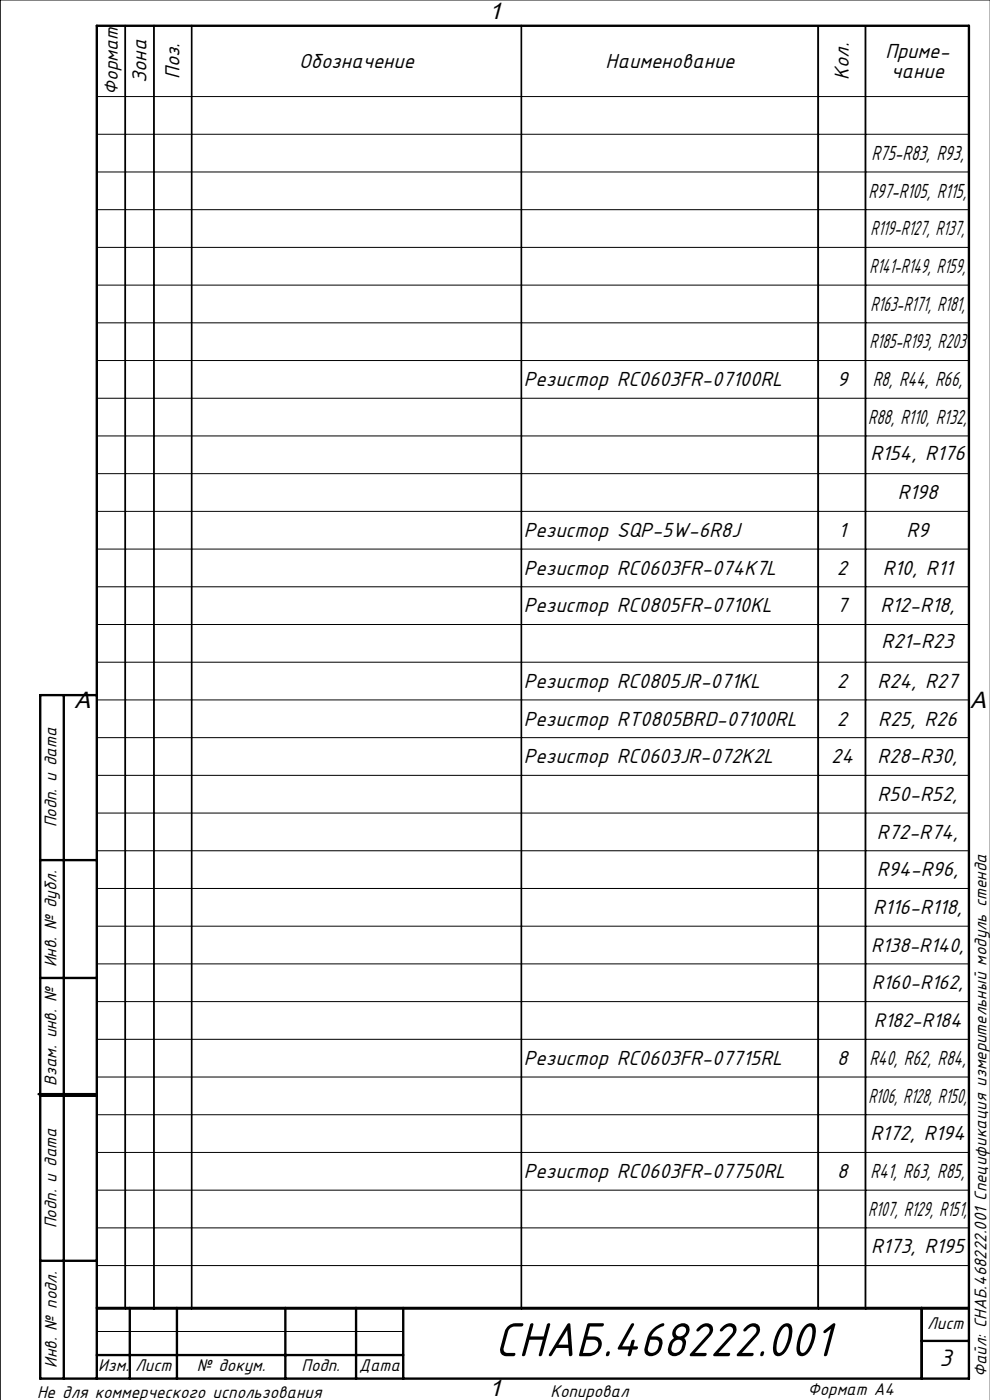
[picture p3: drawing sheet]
<svg xmlns="http://www.w3.org/2000/svg" width="210mm" height="297mm" viewBox="0 0 210 297" stroke-linecap="round" stroke-linejoin="round" font-family="sans-serif">
<defs><g id="words">
<text font-size="11.2" x="105" y="287.7">СНАБ.468222.001</text>
<text font-size="5.6" x="199.3" y="289.9">3</text>
<g font-size="5">
<text x="103.7" y="4.1">1</text>
<text x="15.9" y="150.1">A</text>
<text x="205.9" y="150.1">A</text>
<text x="103.7" y="296.1">1</text>
</g>
<g font-size="4.8">
<text x="31.1" y="17.6" transform="rotate(-90 31.1 17.6)">Зона</text>
<text x="38.1" y="16.8" transform="rotate(-90 38.1 16.8)">Поз.</text>
<text x="63.4" y="14.4">Обозначение</text>
<text x="128.5" y="14.4">Наименование</text>
<text x="180.1" y="16.9" transform="rotate(-90 180.1 16.9)">Кол.</text>
<text x="187.8" y="12.3">Приме-</text>
<text x="189" y="16.5">чание</text>
<text x="184.8" y="33.9">R75-R83, R93,</text>
<text x="184.2" y="41.9">R97-R105, R115,</text>
<text x="184.7" y="49.9">R119-R127, R137,</text>
<text x="184.5" y="57.9">R141-R149, R159,</text>
<text x="184.6" y="65.9">R163-R171, R181,</text>
<text x="184.4" y="73.9">R185-R193, R203</text>
<text x="111.1" y="81.9">Резистор RC0603FR-07100RL</text>
<text x="177.5" y="81.9">9</text>
<text x="185.1" y="81.9">R8, R44, R66,</text>
<text x="184.2" y="89.9">R88, R110, R132,</text>
<text x="184.6" y="97.5">R154, R176</text>
<text x="190.4" y="105.9">R198</text>
<text x="111.1" y="113.9">Резистор SQP-5W-6R8J</text>
<text x="177.9" y="113.9">1</text>
<text x="192.3" y="113.9">R9</text>
<text x="111.1" y="121.9">Резистор RC0603FR-074K7L</text>
<text x="177.5" y="121.9">2</text>
<text x="187.3" y="121.9">R10, R11</text>
<text x="111.1" y="129.9">Резистор RC0805FR-0710KL</text>
<text x="177.5" y="129.9">7</text>
<text x="186.8" y="129.9">R12-R18,</text>
<text x="187" y="137.5">R21-R23</text>
<text x="111.1" y="145.9">Резистор RC0805JR-071KL</text>
<text x="177.5" y="145.9">2</text>
<text x="186.2" y="145.9">R24, R27</text>
<text x="111.1" y="153.9">Резистор RT0805BRD-07100RL</text>
<text x="177.5" y="153.9">2</text>
<text x="186.3" y="153.9">R25, R26</text>
<text x="111.1" y="161.9">Резистор RC0603JR-072K2L</text>
<text x="176.3" y="161.9">24</text>
<text x="186.2" y="161.9">R28-R30,</text>
<text x="186.2" y="169.9">R50-R52,</text>
<text x="186" y="177.9">R72-R74,</text>
<text x="186" y="185.9">R94-R96,</text>
<text x="185.2" y="193.9">R116-R118,</text>
<text x="111.1" y="225.9">Резистор RC0603FR-07715RL</text>
<text x="177.5" y="225.9">8</text>
<text x="184.4" y="225.9">R40, R62, R84,</text>
<text x="184.2" y="233.9">R106, R128, R150,</text>
<text x="184.6" y="241.9">R172, R194</text>
<text x="111.1" y="249.9">Резистор RC0603FR-07750RL</text>
<text x="177.5" y="249.9">8</text>
<text x="184.7" y="249.9">R41, R63, R85,</text>
<text x="184.2" y="257.9">R107, R129, R151,</text>
<text x="184.8" y="265.9">R173, R195</text>
</g>
<g font-size="4.7">
<text x="184.8" y="201.9">R138-R140,</text>
<text x="185" y="209.9">R160-R162,</text>
<text x="185.3" y="217.9">R182-R184</text>
</g>
<text font-size="4.5" x="25" y="20.1" transform="rotate(-90 25 20.1)">Формат</text>
<g font-size="4">
<text x="12" y="175.5" transform="rotate(-90 12 175.5)">Подп. и дата</text>
<text x="12" y="205.2" transform="rotate(-90 12 205.2)">Инв. № дубл.</text>
<text x="12" y="230.3" transform="rotate(-90 12 230.3)">Взам. инв. №</text>
<text x="12" y="260.5" transform="rotate(-90 12 260.5)">Подп. и дата</text>
<text x="196.7" y="281.9">Лист</text>
<text x="12" y="290.2" transform="rotate(-90 12 290.2)">Инв. № подл.</text>
<text x="20.9" y="290.9">Изм.</text>
<text x="28.7" y="290.9">Лист</text>
<text x="41.7" y="290.9">№ докум.</text>
<text x="64" y="290.9">Подп.</text>
<text x="76.2" y="290.9">Дата</text>
<text x="209.3" y="292.2" transform="rotate(-90 209.3 292.2)">Файл: СНАБ.468222.001 Спецификация измерительный модуль стенда</text>
<text x="7.8" y="296.5">Не для коммерческого использования</text>
<text x="116.8" y="296.4">Копировал</text>
<text x="171.4" y="296">Формат А4</text>
</g>
</g></defs>
<g fill="none" stroke="#000" stroke-width=".21">
<path d="M210.1 0h-210v297.1M20.6 5.5h185v272.2h-185zM26.6 5.5v272.2M32.6 5.5v272.2M40.6 5.5v272.2M110.6 5.5v272.2M173.6 5.5v272.2M183.6 5.5v272.2M210 .1v297M20.6 20.5h185M20.6 28.5h185M20.6 36.5h185"/>
<path d="M20.6 44.5h185M20.6 52.5h185M20.6 60.5h185M20.6 68.5h185M20.6 76.5h185M20.6 84.5h185M20.6 92.5h185M20.6 100.5h185M20.6 108.5h185M20.6 116.5h185M20.6 124.5h185M20.6 132.5h185"/>
<path d="M20.6 140.5h185M20.6 148.5h185M20.6 156.5h185M20.6 164.5h185M20.6 172.5h185M20.6 180.5h185M20.6 188.5h185M20.6 196.5h185M20.6 204.5h185M20.6 212.5h185M20.6 220.5h185M20.6 228.5h185"/>
<path d="M20.6 236.5h185M20.6 244.5h185M20.6 252.5h185M20.6 260.5h185M20.6 268.5h185M20.5 282.5h65"/>
</g>
<path d="M20.5 277.5v15" fill="none" stroke="#000" stroke-width=".25"/>
<path d="M26.5 5.4v272.1M32.7 5.4v272M40.7 5.4v272M110.6 5.4v272M173.5 5.5v271.9M183.6 5.5v272.1" fill="none" stroke="#000" stroke-width=".35"/>
<g fill="none" stroke="#000" stroke-width=".5">
<path d="M13.5 147.5v145M20.5 147.5h-12v145h197v-287h-185v287M8.5 182.5h12M8.5 207.5h12M8.2 232.1h12M8.5 232.5h12M8.5 267.5h12M20.5 277.5h185M27.5 277.5v15M37.5 277.5v15M60.5 277.5v15M75.5 277.5v15"/>
<path d="M85.5 277.5v15M195.5 277.5v15M20.5 287.5h65M195.5 284.5h10"/>
</g>
<use href="#words"/>
</svg>
